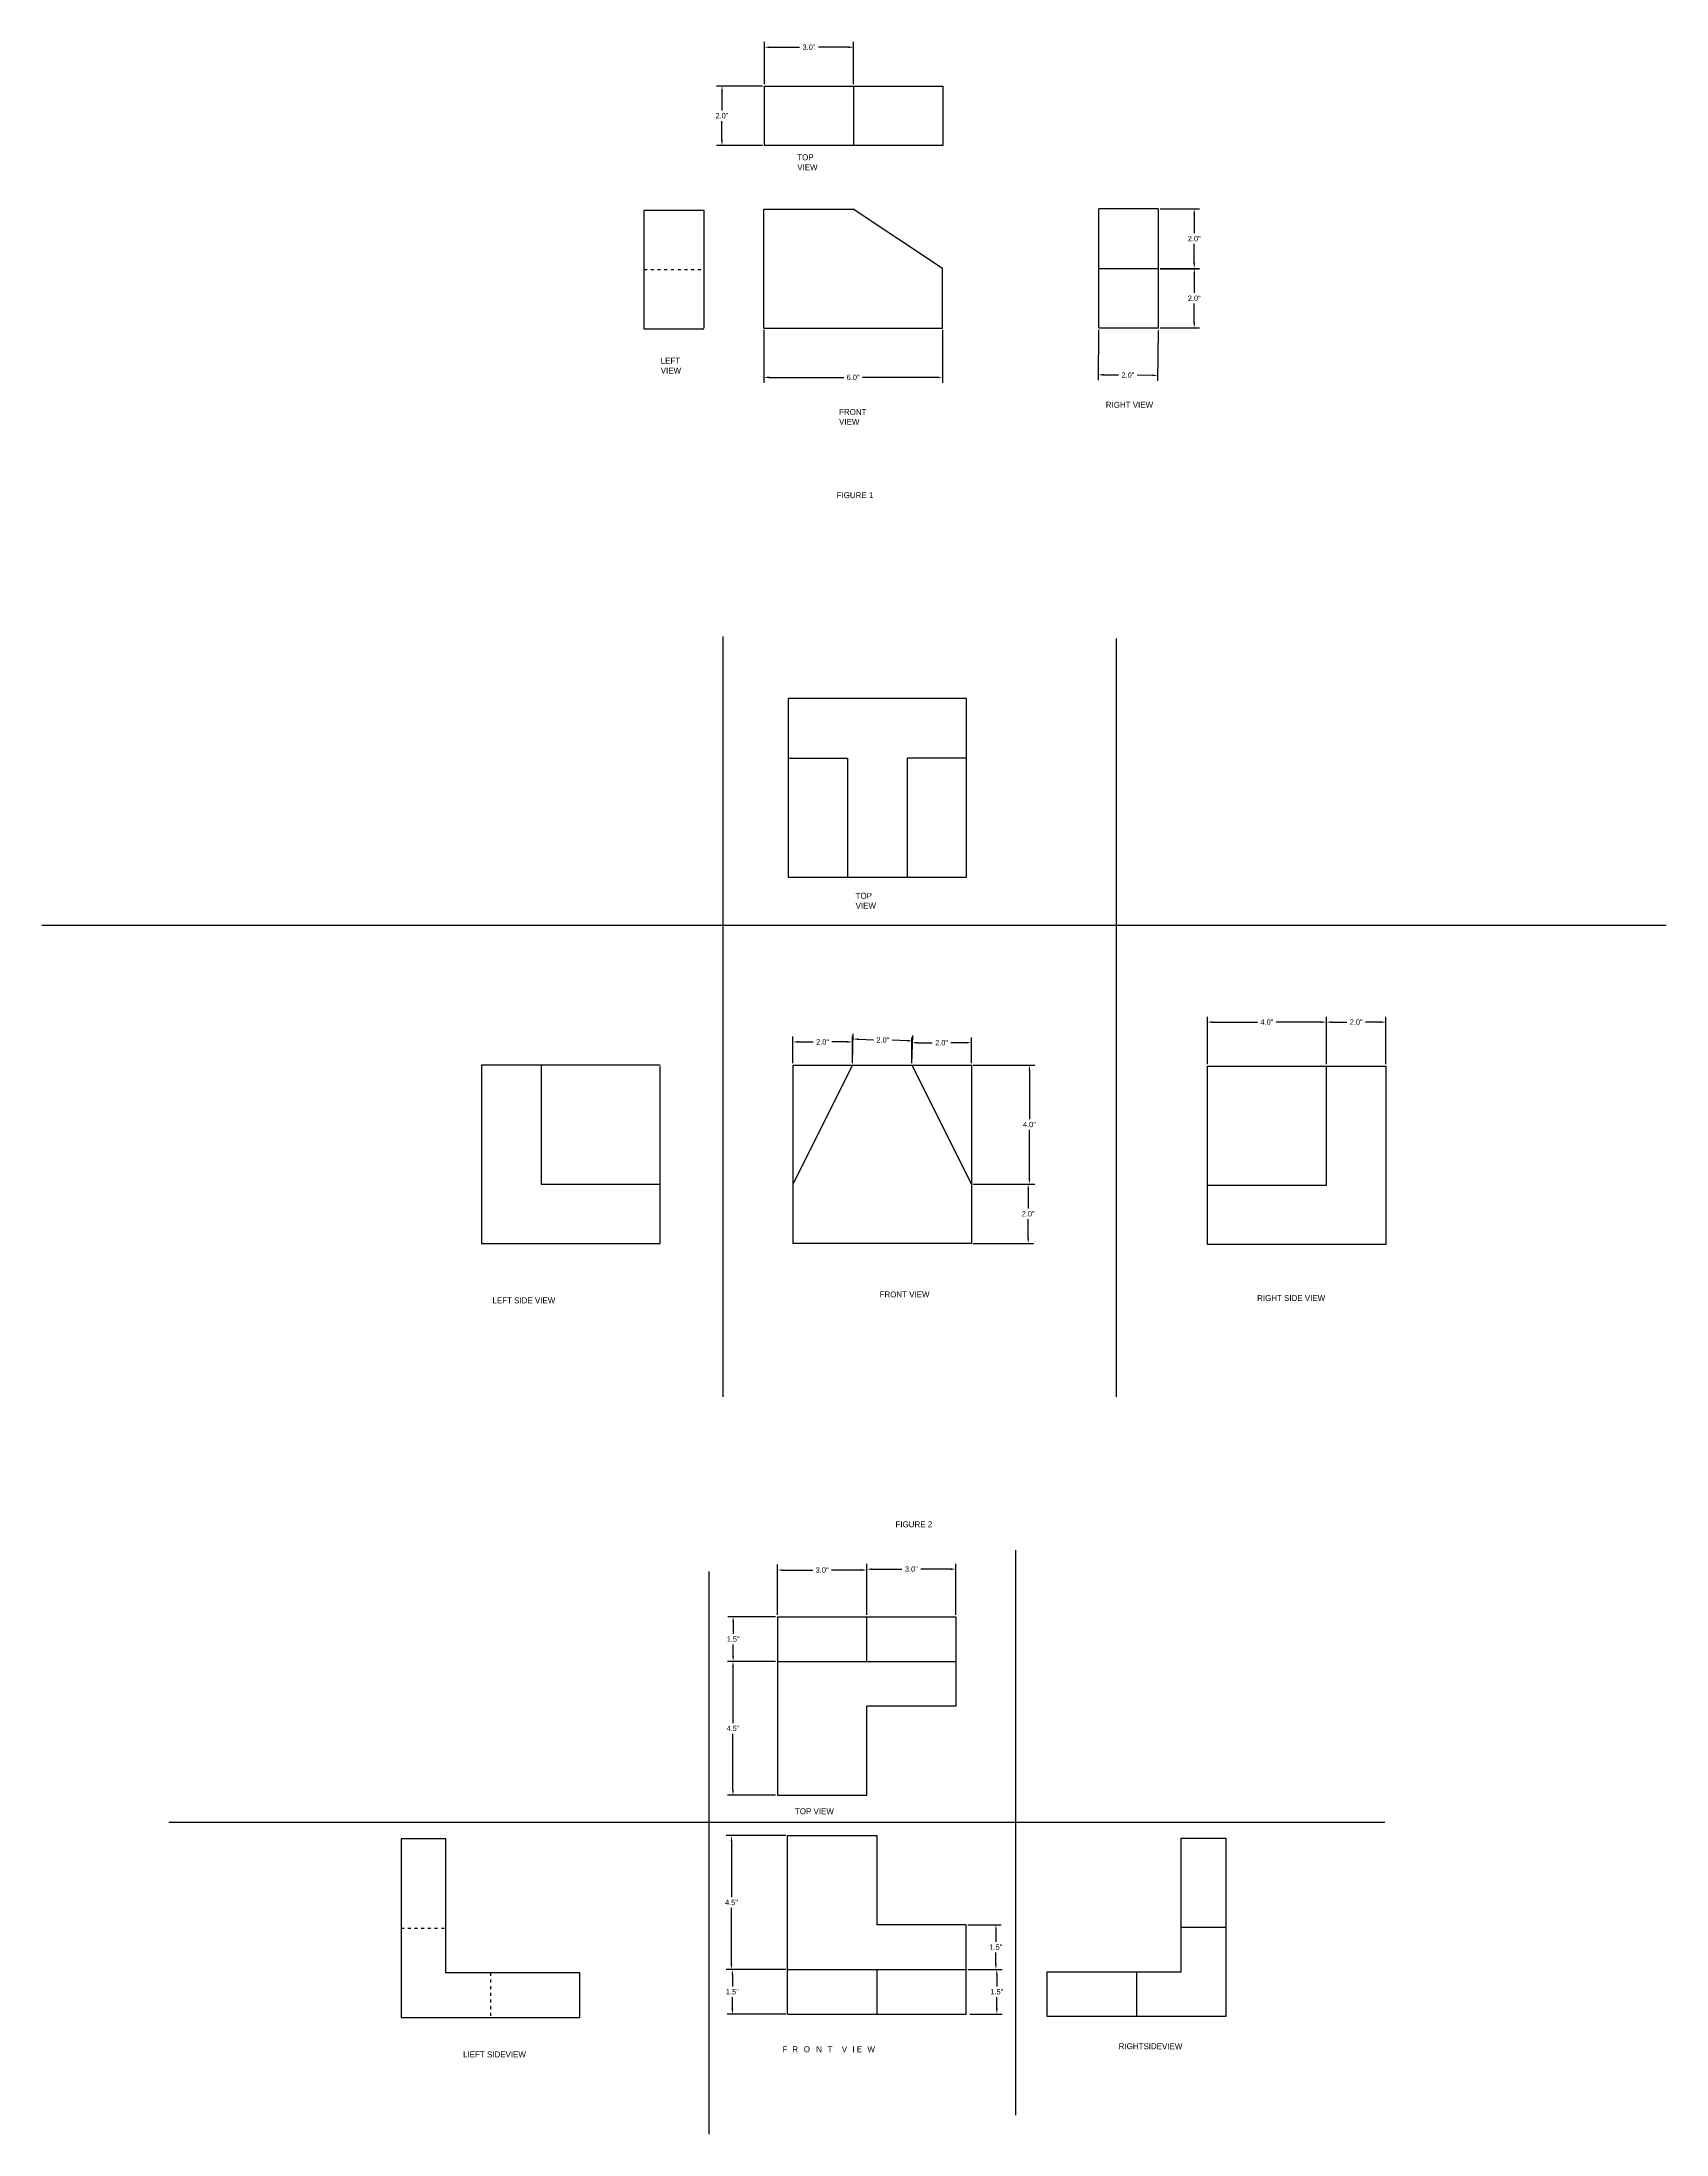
# Model space of a CAD drawing. Header units: inches. Extents: x -7.6 to 46.9, y -32.2 to 38.1.
import ezdxf

# ---------------------------------------------------------------- set-up
doc = ezdxf.new("R2010")
doc.units = ezdxf.units.IN
doc.header["$MEASUREMENT"] = 0
doc.linetypes.add('DOT2', pattern=[0.125, 0, -0.125])
doc.dimstyles.get("Standard").update_dxf_attribs({"dimtxt": 0.18, "dimasz": 0.18, "dimexe": 0.18, "dimexo": 0.0625, "dimgap": 0.09, "dimtad": 0, "dimtih": 1, "dimtoh": 1, "dimdec": 1, "dimzin": 0, "dimdsep": 46, "dimlunit": 3, "dimtxsty": 'Standard', "dimcen": 0.09, "dimadec": 0, "dimazin": 0, "dimtfac": 1, "dimtdec": 1, "dimtofl": 0, "dimtmove": 0, "dimatfit": 3, "dimfxl": 1, "dimtolj": 1, "dimtzin": 0, "dimarcsym": 0})

# ---------------------------------------------------------------- blocks, each defined once
blk = doc.blocks.new('*D1')
at = {"color": 0, "lineweight": -2}
for p, q in [((16.624, 28.432), (16.624, 26.656)), ((22.624, 28.432), (22.624, 26.656)), ((16.804, 26.836), (19.309, 26.836)), ((22.444, 26.836), (19.939, 26.836))]:
    blk.add_line(p, q, dxfattribs=at)
at = {"color": 0}
for points in [[(16.804, 26.866), (16.804, 26.806), (16.624, 26.836)], [(22.444, 26.866), (22.444, 26.806), (22.624, 26.836)]]:
    blk.add_solid(points, dxfattribs=at)
at = {"layer": 'Defpoints', "color": 0}
for p in [(16.624, 28.494), (22.624, 28.494), (16.624, 26.836)]:
    blk.add_point(p, dxfattribs=at)
at = {"color": 0, "insert": (19.624, 26.836), "char_height": 0.18, "attachment_point": 5}
blk.add_mtext('\\A1;6.0"', dxfattribs=at)
blk = doc.blocks.new('*D2')
at = {"color": 0, "lineweight": -2}
for p, q in [((27.876, 28.438), (27.858, 26.743)), ((29.876, 28.417), (29.858, 26.722)), ((28.04, 26.921), (28.545, 26.916)), ((29.68, 26.904), (29.175, 26.909))]:
    blk.add_line(p, q, dxfattribs=at)
at = {"color": 0}
for points in [[(28.041, 26.951), (28.04, 26.891), (27.86, 26.923)], [(29.681, 26.934), (29.68, 26.874), (29.86, 26.902)]]:
    blk.add_solid(points, dxfattribs=at)
at = {"layer": 'Defpoints', "color": 0}
for p in [(27.877, 28.5), (29.877, 28.479), (29.86, 26.902)]:
    blk.add_point(p, dxfattribs=at)
at = {"color": 0, "insert": (28.86, 26.912), "char_height": 0.18, "attachment_point": 5}
blk.add_mtext('\\A1;2.0"', dxfattribs=at)
blk = doc.blocks.new('*D4')
at = {"color": 0, "lineweight": -2}
for p, q in [((29.94, 32.5), (31.269, 32.5)), ((31.089, 32.32), (31.089, 31.68)), ((31.089, 30.68), (31.089, 31.32)), ((29.94, 30.5), (31.269, 30.5))]:
    blk.add_line(p, q, dxfattribs=at)
at = {"color": 0}
for points in [[(31.059, 32.32), (31.119, 32.32), (31.089, 32.5)], [(31.059, 30.68), (31.119, 30.68), (31.089, 30.5)]]:
    blk.add_solid(points, dxfattribs=at)
at = {"layer": 'Defpoints', "color": 0}
for p in [(29.877, 32.5), (29.877, 30.5), (31.089, 30.5)]:
    blk.add_point(p, dxfattribs=at)
at = {"color": 0, "insert": (31.089, 31.5), "char_height": 0.18, "attachment_point": 5}
blk.add_mtext('\\A1;2.0"', dxfattribs=at)
blk = doc.blocks.new('*D5')
at = {"color": 0, "lineweight": -2}
for p, q in [((29.94, 30.49), (31.269, 30.49)), ((31.089, 30.31), (31.089, 29.675)), ((31.089, 28.68), (31.089, 29.315)), ((29.94, 28.5), (31.269, 28.5))]:
    blk.add_line(p, q, dxfattribs=at)
at = {"color": 0}
for points in [[(31.059, 30.31), (31.119, 30.31), (31.089, 30.49)], [(31.059, 28.68), (31.119, 28.68), (31.089, 28.5)]]:
    blk.add_solid(points, dxfattribs=at)
at = {"layer": 'Defpoints', "color": 0}
for p in [(29.877, 30.49), (29.877, 28.5), (31.089, 28.5)]:
    blk.add_point(p, dxfattribs=at)
at = {"color": 0, "insert": (31.089, 29.495), "char_height": 0.18, "attachment_point": 5}
blk.add_mtext('\\A1;2.0"', dxfattribs=at)
blk = doc.blocks.new('*D6')
at = {"color": 0, "lineweight": -2}
for p, q in [((16.641, 36.693), (16.641, 38.115)), ((19.641, 36.693), (19.641, 38.115)), ((16.821, 37.935), (17.826, 37.935)), ((19.461, 37.935), (18.456, 37.935))]:
    blk.add_line(p, q, dxfattribs=at)
at = {"color": 0}
for points in [[(16.821, 37.965), (16.821, 37.905), (16.641, 37.935)], [(19.461, 37.965), (19.461, 37.905), (19.641, 37.935)]]:
    blk.add_solid(points, dxfattribs=at)
at = {"layer": 'Defpoints', "color": 0}
for p in [(19.641, 37.935), (16.641, 36.631), (19.641, 36.631)]:
    blk.add_point(p, dxfattribs=at)
at = {"color": 0, "insert": (18.141, 37.935), "char_height": 0.18, "attachment_point": 5}
blk.add_mtext('\\A1;3.0"', dxfattribs=at)
blk = doc.blocks.new('*D7')
at = {"color": 0, "lineweight": -2}
for p, q in [((16.579, 36.631), (15.036, 36.631)), ((15.216, 36.451), (15.216, 35.811)), ((15.216, 34.811), (15.216, 35.451)), ((16.579, 34.631), (15.036, 34.631))]:
    blk.add_line(p, q, dxfattribs=at)
at = {"color": 0}
for points in [[(15.186, 36.451), (15.246, 36.451), (15.216, 36.631)], [(15.186, 34.811), (15.246, 34.811), (15.216, 34.631)]]:
    blk.add_solid(points, dxfattribs=at)
at = {"layer": 'Defpoints', "color": 0}
for p in [(16.641, 36.631), (15.216, 34.631), (16.641, 34.631)]:
    blk.add_point(p, dxfattribs=at)
at = {"color": 0, "insert": (15.216, 35.631), "char_height": 0.18, "attachment_point": 5}
blk.add_mtext('\\A1;2.0"', dxfattribs=at)
blk = doc.blocks.new('*D9')
at = {"color": 0, "lineweight": -2}
for p, q in [((17.598, 3.779), (17.598, 4.676)), ((17.778, 4.496), (18.283, 4.496)), ((19.418, 4.496), (18.913, 4.496)), ((19.598, 3.779), (19.598, 4.676))]:
    blk.add_line(p, q, dxfattribs=at)
at = {"color": 0}
for points in [[(17.778, 4.526), (17.778, 4.466), (17.598, 4.496)], [(19.418, 4.526), (19.418, 4.466), (19.598, 4.496)]]:
    blk.add_solid(points, dxfattribs=at)
at = {"layer": 'Defpoints', "color": 0}
for p in [(19.598, 4.496), (17.598, 3.717), (19.598, 3.717)]:
    blk.add_point(p, dxfattribs=at)
at = {"color": 0, "insert": (18.598, 4.496), "char_height": 0.18, "attachment_point": 5}
blk.add_mtext('\\A1;2.0"', dxfattribs=at)
blk = doc.blocks.new('*D10')
at = {"color": 0, "lineweight": -2}
for p, q in [((19.6, 3.842), (19.629, 4.772)), ((19.803, 4.587), (20.308, 4.571)), ((21.443, 4.535), (20.938, 4.551)), ((21.6, 3.779), (21.629, 4.71))]:
    blk.add_line(p, q, dxfattribs=at)
at = {"color": 0}
for points in [[(19.804, 4.617), (19.802, 4.557), (19.623, 4.592)], [(21.444, 4.565), (21.442, 4.505), (21.623, 4.53)]]:
    blk.add_solid(points, dxfattribs=at)
at = {"layer": 'Defpoints', "color": 0}
for p in [(21.623, 4.53), (19.598, 3.779), (21.598, 3.717)]:
    blk.add_point(p, dxfattribs=at)
at = {"color": 0, "insert": (20.623, 4.561), "char_height": 0.18, "attachment_point": 5}
blk.add_mtext('\\A1;2.0"', dxfattribs=at)
blk = doc.blocks.new('*D11')
at = {"color": 0, "lineweight": -2}
for p, q in [((21.598, 3.779), (21.598, 4.648)), ((21.778, 4.468), (22.283, 4.468)), ((23.418, 4.468), (22.913, 4.468)), ((23.598, 3.779), (23.598, 4.648))]:
    blk.add_line(p, q, dxfattribs=at)
at = {"color": 0}
for points in [[(21.778, 4.498), (21.778, 4.438), (21.598, 4.468)], [(23.418, 4.498), (23.418, 4.438), (23.598, 4.468)]]:
    blk.add_solid(points, dxfattribs=at)
at = {"layer": 'Defpoints', "color": 0}
for p in [(23.598, 4.468), (21.598, 3.717), (23.598, 3.717)]:
    blk.add_point(p, dxfattribs=at)
at = {"color": 0, "insert": (22.598, 4.468), "char_height": 0.18, "attachment_point": 5}
blk.add_mtext('\\A1;2.0"', dxfattribs=at)
blk = doc.blocks.new('*D13')
at = {"color": 0, "lineweight": -2}
for p, q in [((23.66, 3.717), (25.728, 3.717)), ((25.548, 3.537), (25.548, 1.897)), ((25.548, -0.103), (25.548, 1.537)), ((23.66, -0.283), (25.728, -0.283))]:
    blk.add_line(p, q, dxfattribs=at)
at = {"color": 0}
for points in [[(25.518, 3.537), (25.578, 3.537), (25.548, 3.717)], [(25.518, -0.103), (25.578, -0.103), (25.548, -0.283)]]:
    blk.add_solid(points, dxfattribs=at)
at = {"layer": 'Defpoints', "color": 0}
for p in [(23.598, 3.717), (23.598, -0.283), (25.548, -0.283)]:
    blk.add_point(p, dxfattribs=at)
at = {"color": 0, "insert": (25.548, 1.717), "char_height": 0.18, "attachment_point": 5}
blk.add_mtext('\\A1;4.0"', dxfattribs=at)
blk = doc.blocks.new('*D14')
at = {"color": 0, "lineweight": -2}
for p, q in [((23.66, -0.283), (25.688, -0.283)), ((25.508, -0.463), (25.508, -1.103)), ((25.508, -2.103), (25.508, -1.463)), ((23.66, -2.283), (25.688, -2.283))]:
    blk.add_line(p, q, dxfattribs=at)
at = {"color": 0}
for points in [[(25.478, -0.463), (25.538, -0.463), (25.508, -0.283)], [(25.478, -2.103), (25.538, -2.103), (25.508, -2.283)]]:
    blk.add_solid(points, dxfattribs=at)
at = {"layer": 'Defpoints', "color": 0}
for p in [(23.598, -0.283), (23.598, -2.283), (25.508, -2.283)]:
    blk.add_point(p, dxfattribs=at)
at = {"color": 0, "insert": (25.508, -1.283), "char_height": 0.18, "attachment_point": 5}
blk.add_mtext('\\A1;2.0"', dxfattribs=at)
blk = doc.blocks.new('*D15')
at = {"color": 0, "lineweight": -2}
for p, q in [((31.531, 3.742), (31.531, 5.341)), ((31.711, 5.161), (33.216, 5.161)), ((35.351, 5.161), (33.846, 5.161)), ((35.531, 3.742), (35.531, 5.341))]:
    blk.add_line(p, q, dxfattribs=at)
at = {"color": 0}
for points in [[(31.711, 5.191), (31.711, 5.131), (31.531, 5.161)], [(35.351, 5.191), (35.351, 5.131), (35.531, 5.161)]]:
    blk.add_solid(points, dxfattribs=at)
at = {"layer": 'Defpoints', "color": 0}
for p in [(35.531, 5.161), (31.531, 3.68), (35.531, 3.68)]:
    blk.add_point(p, dxfattribs=at)
at = {"color": 0, "insert": (33.531, 5.161), "char_height": 0.18, "attachment_point": 5}
blk.add_mtext('\\A1;4.0"', dxfattribs=at)
blk = doc.blocks.new('*D16')
at = {"color": 0, "lineweight": -2}
for p, q in [((35.531, 3.742), (35.531, 5.341)), ((35.711, 5.161), (36.216, 5.161)), ((37.351, 5.161), (36.846, 5.161)), ((37.531, 3.742), (37.531, 5.341))]:
    blk.add_line(p, q, dxfattribs=at)
at = {"color": 0}
for points in [[(35.711, 5.191), (35.711, 5.131), (35.531, 5.161)], [(37.351, 5.191), (37.351, 5.131), (37.531, 5.161)]]:
    blk.add_solid(points, dxfattribs=at)
at = {"layer": 'Defpoints', "color": 0}
for p in [(37.531, 5.161), (35.531, 3.68), (37.531, 3.68)]:
    blk.add_point(p, dxfattribs=at)
at = {"color": 0, "insert": (36.531, 5.161), "char_height": 0.18, "attachment_point": 5}
blk.add_mtext('\\A1;2.0"', dxfattribs=at)
blk = doc.blocks.new('*D17')
at = {"color": 0, "lineweight": -2}
for p, q in [((17.018, -16.331), (15.406, -16.331)), ((15.586, -16.511), (15.586, -18.401)), ((15.586, -20.651), (15.586, -18.761)), ((17.018, -20.831), (15.406, -20.831))]:
    blk.add_line(p, q, dxfattribs=at)
at = {"color": 0}
for points in [[(15.556, -16.511), (15.616, -16.511), (15.586, -16.331)], [(15.556, -20.651), (15.616, -20.651), (15.586, -20.831)]]:
    blk.add_solid(points, dxfattribs=at)
at = {"layer": 'Defpoints', "color": 0}
for p in [(15.586, -16.331), (17.081, -16.331), (17.081, -20.831)]:
    blk.add_point(p, dxfattribs=at)
at = {"color": 0, "insert": (15.586, -18.581), "char_height": 0.18, "attachment_point": 5}
blk.add_mtext('\\A1;4.5"', dxfattribs=at)
blk = doc.blocks.new('*D18')
at = {"color": 0, "lineweight": -2}
for p, q in [((17.018, -14.831), (15.41, -14.831)), ((15.59, -15.011), (15.59, -15.401)), ((15.59, -16.151), (15.59, -15.761)), ((17.018, -16.331), (15.41, -16.331))]:
    blk.add_line(p, q, dxfattribs=at)
at = {"color": 0}
for points in [[(15.56, -15.011), (15.62, -15.011), (15.59, -14.831)], [(15.56, -16.151), (15.62, -16.151), (15.59, -16.331)]]:
    blk.add_solid(points, dxfattribs=at)
at = {"layer": 'Defpoints', "color": 0}
for p in [(15.59, -14.831), (17.081, -14.831), (17.081, -16.331)]:
    blk.add_point(p, dxfattribs=at)
at = {"color": 0, "insert": (15.59, -15.581), "char_height": 0.18, "attachment_point": 5}
blk.add_mtext('\\A1;1.5"', dxfattribs=at)
blk = doc.blocks.new('*D19')
at = {"color": 0, "lineweight": -2}
for p, q in [((17.081, -14.769), (17.081, -13.078)), ((17.261, -13.258), (18.266, -13.258)), ((19.901, -13.258), (18.896, -13.258)), ((20.081, -14.769), (20.081, -13.078))]:
    blk.add_line(p, q, dxfattribs=at)
at = {"color": 0}
for points in [[(17.261, -13.228), (17.261, -13.288), (17.081, -13.258)], [(19.901, -13.228), (19.901, -13.288), (20.081, -13.258)]]:
    blk.add_solid(points, dxfattribs=at)
at = {"layer": 'Defpoints', "color": 0}
for p in [(20.081, -13.258), (17.081, -14.831), (20.081, -14.831)]:
    blk.add_point(p, dxfattribs=at)
at = {"color": 0, "insert": (18.581, -13.258), "char_height": 0.18, "attachment_point": 5}
blk.add_mtext('\\A1;3.0"', dxfattribs=at)
blk = doc.blocks.new('*D20')
at = {"color": 0, "lineweight": -2}
for p, q in [((20.081, -14.769), (20.081, -13.05)), ((20.261, -13.23), (21.266, -13.23)), ((22.901, -13.23), (21.896, -13.23)), ((23.081, -14.769), (23.081, -13.05))]:
    blk.add_line(p, q, dxfattribs=at)
at = {"color": 0}
for points in [[(20.261, -13.2), (20.261, -13.26), (20.081, -13.23)], [(22.901, -13.2), (22.901, -13.26), (23.081, -13.23)]]:
    blk.add_solid(points, dxfattribs=at)
at = {"layer": 'Defpoints', "color": 0}
for p in [(23.081, -13.23), (20.081, -14.831), (23.081, -14.831)]:
    blk.add_point(p, dxfattribs=at)
at = {"color": 0, "insert": (21.581, -13.23), "char_height": 0.18, "attachment_point": 5}
blk.add_mtext('\\A1;3.0"', dxfattribs=at)
blk = doc.blocks.new('*D21')
at = {"color": 0, "lineweight": -2}
for p, q in [((17.358, -22.185), (15.354, -22.185)), ((15.534, -22.365), (15.534, -24.255)), ((15.534, -26.505), (15.534, -24.615)), ((17.358, -26.685), (15.354, -26.685))]:
    blk.add_line(p, q, dxfattribs=at)
at = {"color": 0}
for points in [[(15.504, -22.365), (15.564, -22.365), (15.534, -22.185)], [(15.504, -26.505), (15.564, -26.505), (15.534, -26.685)]]:
    blk.add_solid(points, dxfattribs=at)
at = {"layer": 'Defpoints', "color": 0}
for p in [(17.421, -22.185), (15.534, -26.685), (17.421, -26.685)]:
    blk.add_point(p, dxfattribs=at)
at = {"color": 0, "insert": (15.534, -24.435), "char_height": 0.18, "attachment_point": 5}
blk.add_mtext('\\A1;4.5"', dxfattribs=at)
blk = doc.blocks.new('*D22')
at = {"color": 0, "lineweight": -2}
for p, q in [((17.358, -26.685), (15.385, -26.685)), ((15.565, -26.865), (15.565, -27.255)), ((15.565, -28.005), (15.565, -27.615)), ((17.358, -28.185), (15.385, -28.185))]:
    blk.add_line(p, q, dxfattribs=at)
at = {"color": 0}
for points in [[(15.535, -26.865), (15.595, -26.865), (15.565, -26.685)], [(15.535, -28.005), (15.595, -28.005), (15.565, -28.185)]]:
    blk.add_solid(points, dxfattribs=at)
at = {"layer": 'Defpoints', "color": 0}
for p in [(17.421, -26.685), (15.565, -28.185), (17.421, -28.185)]:
    blk.add_point(p, dxfattribs=at)
at = {"color": 0, "insert": (15.565, -27.435), "char_height": 0.18, "attachment_point": 5}
blk.add_mtext('\\A1;1.5"', dxfattribs=at)
blk = doc.blocks.new('*D23')
at = {"color": 0, "lineweight": -2}
for p, q in [((23.483, -25.185), (24.602, -25.185)), ((24.422, -25.365), (24.422, -25.755)), ((23.483, -26.685), (24.602, -26.685)), ((24.422, -26.505), (24.422, -26.115))]:
    blk.add_line(p, q, dxfattribs=at)
at = {"color": 0}
for points in [[(24.392, -25.365), (24.452, -25.365), (24.422, -25.185)], [(24.392, -26.505), (24.452, -26.505), (24.422, -26.685)]]:
    blk.add_solid(points, dxfattribs=at)
at = {"layer": 'Defpoints', "color": 0}
for p in [(23.421, -25.185), (23.421, -26.685), (24.422, -26.685)]:
    blk.add_point(p, dxfattribs=at)
at = {"color": 0, "insert": (24.422, -25.935), "char_height": 0.18, "attachment_point": 5}
blk.add_mtext('\\A1;1.5"', dxfattribs=at)
blk = doc.blocks.new('*D24')
at = {"color": 0, "lineweight": -2}
for p, q in [((23.546, -26.685), (24.633, -26.685)), ((24.453, -26.865), (24.453, -27.255)), ((24.453, -28.005), (24.453, -27.615)), ((23.546, -28.185), (24.633, -28.185))]:
    blk.add_line(p, q, dxfattribs=at)
at = {"color": 0}
for points in [[(24.423, -26.865), (24.483, -26.865), (24.453, -26.685)], [(24.423, -28.005), (24.483, -28.005), (24.453, -28.185)]]:
    blk.add_solid(points, dxfattribs=at)
at = {"layer": 'Defpoints', "color": 0}
for p in [(23.483, -26.685), (23.483, -28.185), (24.453, -28.185)]:
    blk.add_point(p, dxfattribs=at)
at = {"color": 0, "insert": (24.453, -27.435), "char_height": 0.18, "attachment_point": 5}
blk.add_mtext('\\A1;1.5"', dxfattribs=at)

msp = doc.modelspace()

# ---------------------------------------------------------------- linework, layer by layer
for p, q in [((16.641, 36.631), (19.641, 36.631)), ((16.641, 34.631), (16.641, 36.631)), ((19.641, 36.631), (22.641, 36.631)), ((19.641, 36.631), (19.641, 34.631)), ((22.641, 36.631), (22.641, 34.631)), ((19.641, 34.631), (16.641, 34.631)), ((22.641, 34.631), (19.641, 34.631)), ((12.603, 28.459), (12.603, 32.459)), ((12.603, 32.459), (14.603, 32.459)), ((14.603, 32.459), (14.603, 28.487)), ((16.624, 28.494), (16.624, 32.494)), ((16.624, 32.494), (19.624, 32.494)), ((22.624, 30.494), (19.624, 32.494)), ((29.877, 32.5), (27.877, 32.5)), ((27.877, 28.5), (27.877, 32.5)), ((29.877, 32.5), (29.877, 28.479)), ((22.624, 28.494), (22.624, 30.494)), ((27.877, 30.5), (29.877, 30.5)), ((14.603, 28.459), (12.603, 28.459)), ((16.624, 28.494), (22.624, 28.494)), ((27.877, 28.5), (29.877, 28.5)), ((15.249, 18.126), (15.249, -7.435)), ((28.459, 18.061), (28.459, -7.435)), ((23.435, 16.037), (17.435, 16.037)), ((17.435, 16.037), (17.435, 14.037)), ((23.435, 14.037), (23.435, 16.037)), ((17.435, 14.037), (17.435, 10.037)), ((17.435, 14.037), (19.435, 14.037)), ((19.435, 14.037), (19.435, 10.037)), ((23.435, 14.037), (21.435, 14.037)), ((21.435, 14.037), (21.435, 10.037)), ((23.435, 10.037), (23.435, 14.037)), ((17.435, 10.037), (23.435, 10.037)), ((-7.642, 8.424), (46.948, 8.424)), ((9.138, 3.717), (7.138, 3.717)), ((7.138, 3.717), (7.138, -2.283)), ((13.138, 3.717), (9.138, 3.717)), ((9.138, 3.717), (9.138, -0.283)), ((13.138, -0.283), (13.138, 3.68)), ((17.598, 3.717), (19.598, 3.717)), ((17.598, 3.717), (17.598, -0.283)), ((19.598, 3.717), (17.598, -0.283)), ((19.598, 3.717), (21.598, 3.717)), ((21.598, 3.717), (23.598, 3.717)), ((21.598, 3.717), (23.598, -0.283)), ((23.598, 3.717), (23.598, -0.283)), ((31.531, 3.68), (35.531, 3.68)), ((31.531, -0.32), (31.531, 3.68)), ((35.531, 3.68), (37.531, 3.68)), ((35.531, -0.32), (35.531, 3.68)), ((37.531, 3.68), (37.531, -2.32)), ((9.138, -0.283), (13.138, -0.283)), ((13.138, -2.283), (13.138, -0.283)), ((17.598, -0.283), (17.598, -2.283)), ((23.598, -0.283), (23.598, -2.283)), ((31.531, -2.32), (31.531, -0.32)), ((31.531, -0.32), (35.531, -0.32)), ((7.138, -2.283), (13.138, -2.283)), ((23.598, -2.283), (17.598, -2.283)), ((37.531, -2.32), (31.531, -2.32)), ((25.081, -12.588), (25.081, -31.582)), ((14.777, -13.312), (14.777, -32.223)), ((17.081, -14.831), (20.081, -14.831)), ((17.081, -14.831), (17.081, -16.331)), ((20.081, -14.831), (23.081, -14.831)), ((20.081, -16.331), (20.081, -14.831)), ((23.081, -14.831), (23.081, -16.331)), ((17.081, -16.331), (17.081, -20.831)), ((17.081, -16.331), (20.081, -16.331)), ((20.081, -16.331), (23.081, -16.331)), ((23.081, -16.331), (23.081, -17.831)), ((23.081, -17.831), (20.081, -17.831)), ((20.081, -20.831), (20.081, -17.831)), ((17.081, -20.831), (20.081, -20.831)), ((-3.373, -21.731), (37.49, -21.731)), ((4.434, -22.297), (4.434, -25.297)), ((5.934, -22.297), (4.434, -22.297)), ((5.934, -25.297), (5.934, -22.297)), ((17.421, -26.685), (17.421, -22.185)), ((17.421, -22.185), (20.421, -22.185)), ((20.421, -22.185), (20.421, -25.185)), ((30.646, -22.271), (32.146, -22.271)), ((30.646, -26.771), (30.646, -22.271)), ((32.146, -22.271), (32.146, -25.271)), ((4.434, -25.297), (4.434, -28.297)), ((5.934, -26.797), (5.934, -25.297)), ((23.421, -25.185), (20.421, -25.185)), ((23.421, -26.685), (23.421, -25.185)), ((32.146, -25.271), (30.646, -25.271)), ((32.146, -25.271), (32.146, -28.271)), ((17.421, -28.185), (17.421, -26.685)), ((17.421, -26.685), (20.421, -26.685)), ((20.421, -26.685), (23.421, -26.685)), ((20.421, -26.685), (20.421, -28.185)), ((23.421, -28.185), (23.421, -26.685)), ((7.434, -26.797), (5.934, -26.797)), ((10.434, -26.797), (7.434, -26.797)), ((10.434, -28.297), (10.434, -26.797)), ((26.146, -28.271), (26.146, -26.771)), ((26.146, -26.771), (29.146, -26.771)), ((29.146, -26.771), (30.646, -26.771)), ((29.146, -26.771), (29.146, -28.271)), ((4.434, -28.297), (7.434, -28.297)), ((7.434, -28.297), (10.434, -28.297)), ((17.421, -28.185), (20.421, -28.185)), ((20.421, -28.185), (23.421, -28.185)), ((29.146, -28.271), (26.146, -28.271)), ((32.146, -28.271), (29.146, -28.271))]:
    msp.add_line(p, q)
at = {"linetype": 'DOT2'}
for p, q in [((12.603, 30.459), (14.603, 30.459)), ((4.434, -25.297), (5.934, -25.297)), ((7.434, -26.797), (7.434, -28.297))]:
    msp.add_line(p, q, dxfattribs=at)

# ---------------------------------------------------------------- texts
at = {"linetype": 'DOT2', "char_height": 0.2, "attachment_point": 1}
for s, insert, width in [('TOP VIEW', (17.746, 34.334), 0.07956), ('LEFT VIEW', (13.158, 27.498), 0.13261), ('FRONT VIEW', (19.152, 25.775), 0.39782)]:
    msp.add_mtext(s, dxfattribs=dict(at, insert=insert, width=width))
for s, insert in [('RIGHT VIEW', (28.116, 26.014)), ('FIGURE 1', (19.069, 22.976))]:
    msp.add_mtext(s, dxfattribs=dict(at, insert=insert))
at = {"char_height": 0.2, "attachment_point": 1}
for s, insert, width in [('TOP VIEW', (19.708, 9.507), 0.04028), ('FIGURE 2', (21.048, -11.62), 11.92155), ('LIEFT SIDEVIEW', (6.516, -29.443), 2.72119), ('{\\T2;FRONT VIEW}', (17.252, -29.268), 4.31037), ('RIGHTSIDEVIEW                 ', (28.549, -29.166), 0.26605)]:
    msp.add_mtext(s, dxfattribs=dict(at, insert=insert, width=width))
for s, insert in [('LEFT SIDE VIEW', (7.503, -4.095)), ('FRONT VIEW', (20.513, -3.894)), ('RIGHT SIDE VIEW', (33.201, -4.015)), ('TOP VIEW', (17.668, -21.267))]:
    msp.add_mtext(s, dxfattribs=dict(at, insert=insert))

# ---------------------------------------------------------------- dimensions: what is measured, and where the dimension line sits
for p1, p2, distance, picture, middle in [((16.641, 36.631), (19.641, 36.631), 1.305, '*D6', (18.141, 37.935)), ((16.641, 36.631), (16.641, 34.631), -1.425, '*D7', (15.216, 35.631)), ((29.877, 32.5), (29.877, 30.5), 1.212, '*D4', (31.089, 31.5)), ((29.877, 30.49), (29.877, 28.5), 1.212, '*D5', (31.089, 29.495)), ((22.624, 28.494), (16.624, 28.494), 1.658, '*D1', (19.624, 26.836)), ((27.877, 28.5), (29.877, 28.479), -1.577, '*D2', (28.86, 26.912)), ((31.531, 3.68), (35.531, 3.68), 1.481, '*D15', (33.531, 5.161)), ((35.531, 3.68), (37.531, 3.68), 1.481, '*D16', (36.531, 5.161)), ((17.598, 3.717), (19.598, 3.717), 0.78, '*D9', (18.598, 4.496)), ((19.598, 3.779), (21.598, 3.717), 0.814, '*D10', (20.623, 4.561)), ((21.598, 3.717), (23.598, 3.717), 0.751, '*D11', (22.598, 4.468)), ((23.598, 3.717), (23.598, -0.283), 1.95, '*D13', (25.548, 1.717)), ((23.598, -0.283), (23.598, -2.283), 1.91, '*D14', (25.508, -1.283)), ((17.081, -14.831), (20.081, -14.831), 1.574, '*D19', (18.581, -13.258)), ((20.081, -14.831), (23.081, -14.831), 1.601, '*D20', (21.581, -13.23)), ((17.081, -16.331), (17.081, -14.831), 1.491, '*D18', (15.59, -15.581)), ((17.081, -20.831), (17.081, -16.331), 1.494, '*D17', (15.586, -18.581)), ((17.421, -22.185), (17.421, -26.685), -1.887, '*D21', (15.534, -24.435)), ((23.421, -25.185), (23.421, -26.685), 1.001, '*D23', (24.422, -25.935)), ((17.421, -26.685), (17.421, -28.185), -1.855, '*D22', (15.565, -27.435)), ((23.483, -26.685), (23.483, -28.185), 0.97, '*D24', (24.453, -27.435))]:
    dim = msp.add_aligned_dim(p1=p1, p2=p2, distance=distance, dimstyle='Standard')
    dim.commit()
    dim.dimension.update_dxf_attribs({"geometry": picture, "text_midpoint": middle})

doc.saveas('drawing.dxf')
